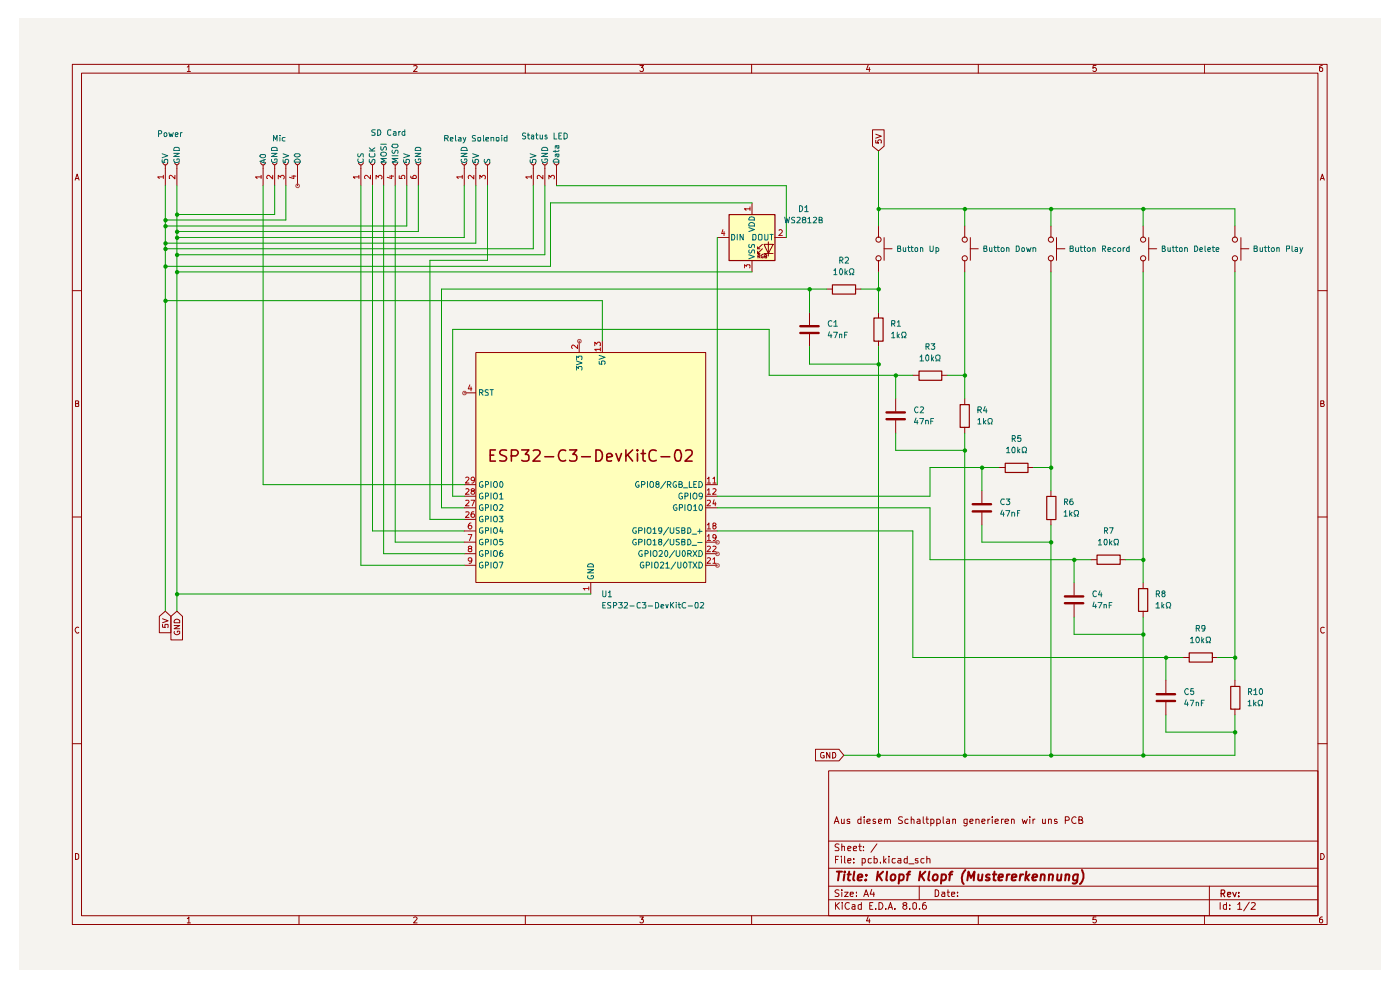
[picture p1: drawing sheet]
<svg xmlns="http://www.w3.org/2000/svg" width="297mm" height="210mm" viewBox="0 0 297 210" stroke-linecap="round" stroke-linejoin="round" font-family="sans-serif">
<path d="M4 4h288.9v201.8h-288.9z" fill="#f5f3ef"/>
<g fill="none" stroke="#910000" stroke-width=".21">
<path d="M15.3 13.7h266.2v182.4h-266.2zM17.3 15.5h262.3v178.7h-262.3zM39.7 14.2l.4-.3v1.3M39.7 15.2h.7M63.4 13.7v1.8M87.7 14l.5-.1 .3 .3-.8 1h.8M111.4 13.7v1.8M135.7 13.9h.8l-.4 .4 .4 .3-.1 .5-.5 .1-.2-.2M159.4 13.7v1.8M184.2 13.8l-.4 1h.8M184.4 14.3v.9M207.5 13.7v1.8"/>
<path d="M232.5 13.9h-.6l-.1 .6 .5-.2 .3 .3v.3l-.3 .3-.5-.2M255.5 13.7v1.8M280.5 13.9l-.6 .3v.8l.3 .2 .3-.1v-.7l-.3-.1-.3 .3M15.9 38.2l.5-1.3 .4 1.3M16 37.9h.6M280.1 38.2l.4-1.3 .4 1.3M280.3 37.9h.6M15.3 61.7h2M279.6 61.7h1.9M16 85.6h.4l.3-.2-.2-.4h-.5v1.2h.6l.1-.5-.3-.1M280.2 85.6l.6-.1v-.5h-.6v1.2l.7-.1v-.3l-.3-.2M15.3 109.7h2"/>
<path d="M279.6 109.7h1.9M16.7 133.1a.58 .58 0 0 0-.8 .6 .58 .58 0 0 0 .8 .5v-.1M280.9 133.1a.46 .46 0 0 0-.7 .2v.7l.2 .2 .3 .1 .2-.2M15.3 157.8h2M279.6 157.8h1.9M175.8 163.5h103.8v30.7h-103.8zM175.8 178.4h103.8M177 174.7l.5-1.5 .5 1.5M177.1 174.3h.7M178 179.1l-.6-.1-.2 .2v.4l.5 .2 .3 .4-.2 .2h-.7M178.5 173.8v.8h.6M178.6 179.7l.2-.2 .4 .1v.8"/>
<path d="M178.6 179v1.4M179.1 173.8v.9M180.3 173.8h-.4l-.2 .1 .1 .3 .5 .1v.3h-.6M182.1 179.5h.6M182.4 179v1.3l.1 .1h.2M182.6 173.8h-.4l-.2 .2 .1 .6h.5M182.6 173.2v1.5M183.2 179.6v.1M183.3 173.2v.2M183.3 173.8v.9M183.9 174.3l.7-.2v-.3h-.2l-.5 .1v.6l.3 .2 .4-.1M185.7 173.8h-.3l-.2 .2 .2 .3h.3l.1 .2-.2 .2-.4-.1"/>
<path d="M186 179l-1.2 1.8M186.4 174.3l.6-.2v-.3h-.5l-.1 .1v.6l.1 .2 .5-.1M187.6 173.9l.3-.1h.3v.9M187.6 173.8v.9M188.2 173.9l.3-.1 .4 .1v.8M191.5 173.3l-.6-.1-.3 .4 .2 .3 .7 .4-.1 .3h-.8M192.6 173.8h-.4l-.2 .2v.6h.6M193.3 173.9l.2-.1 .4 .1v.8M193.3 173.2v1.5M194.6 173.8h.4l.2 .1v.8M195.2 174.1l-.7 .2 .3 .4 .4-.1M195.9 173.2v1.3l.2 .2"/>
<path d="M196.4 173.8h.6M196.6 173.2v1.3l.4 .2M197.5 173.8h.4l.2 .2v.6h-.6M197.5 173.8v1.4M198.7 173.8a.52 .52 0 0 1 .8 .2l-.1 .6h-.7M198.7 173.8v1.4M200.1 173.2v1.3l.2 .2M200.9 173.8h.4l.1 .1v.8M201.4 174.1l-.6 .2 .1 .4 .5-.1M202.1 173.9l.3-.1h.3v.9M202.1 173.8v.9M205.2 173.8v1.1l-.3 .3-.4-.1"/>
<path d="M205.2 173.8h-.5l-.2 .1v.7h.7M205.8 174.3l.6-.2-.1-.3-.5 .1v.6l.2 .2 .4-.1M207 173.9l.3-.1 .4 .1v.8M207 173.8v.9M208.3 174.3l.7-.2-.2-.3h-.3l-.2 .1v.6l.2 .2 .4-.1M209.6 173.8v.9M210 173.8l-.4 .2M210.5 173.2v.2M210.5 173.8v.9M211.1 174.3l.7-.2v-.3h-.2l-.5 .1v.6l.2 .2 .5-.1M212.4 173.8v.9M212.9 173.8l-.5 .2"/>
<path d="M213.2 174.3l.8-.2-.3-.3-.5 .1v.6l.3 .2 .4-.1M214.6 173.9l.1-.1 .5 .1v.8M214.6 173.8v.9M216.9 173.8l.2 .9 .3-.7 .2 .7 .4-.9M218.5 173.2v.2M218.5 173.8v.9M219.1 173.8v.9M219.6 173.8l-.5 .2M221.2 173.8v.8h.6M221.8 173.8v.9M222.4 173.9l.2-.1h.4v.9M222.4 173.8v.9"/>
<path d="M224.2 173.8h-.5v.4l.5 .1 .1 .2-.3 .2-.3-.1M226 174l.8-.1a.45 .45 0 0 0-.2-.7h-.6v1.5M228.3 173.4l-.1-.1a.67 .67 0 0 0-.9 .7 .67 .67 0 0 0 1 .6M228.9 173.9l.7-.1v-.2l-.2-.4h-.5v1.5h.6l.2-.4-.3-.4M16 181a.52 .52 0 0 1 .7 .4v.6a.52 .52 0 0 1-.7 .3zM39.7 194.8l.4-.3v1.3M39.7 195.8h.7M63.4 194.2v1.9M87.7 194.7l.5-.2 .3 .3-.8 1h.8M111.4 194.2v1.9M135.7 194.5h.8l-.4 .5h.3v.7l-.5 .1-.2-.2M159.4 194.2v1.9"/>
<path d="M175.8 190.9h103.8M175.8 188h103.8M175.8 184.2h103.8M177.2 191.5v1.4M177.2 182.3h.5M177.4 192l.7 .9M177.9 181.6h-.7v1.5M178 188.8l-.6-.1-.3 .3 .3 .4 .5 .2 .1 .3-.3 .3-.6-.1M178.1 191.5l-.9 .7M178.5 181.6v.2M178.5 182.1v1M178.6 188.7v.2"/>
<path d="M178.6 189.3v.9M178.7 191.5h.1M178.7 191.9v1M179.2 189.3h.7l-.7 .9h.7M179.2 181.6v1.4l.1 .1M179.9 182.6l.6-.1-.1-.4h-.5v.2v.6l.1 .2 .4-.1M179.9 180l.6-.1-.1-.3-.4-.1-.1 .2v.7h.5M180.2 191.5a.67 .67 0 0 0-.9 .6 .67 .67 0 0 0 .8 .7l.1-.1M180.4 189.7l.6-.1v-.3h-.6v.1v.6l.2 .2 .4-.1M180.8 192h.6v.9M181 180l.7-.1v-.3l-.4-.1-.3 .2 .1 .7h.6M181.1 182.9v.2"/>
<path d="M181.1 182.1v.2M181.4 192.2l-.6 .2-.1 .2 .3 .3 .4-.1M181.7 190v.2M181.7 189.3v.1M182.7 192l-.4-.1-.2 .1v.7l.2 .2 .4-.1M182.7 191.5v1.4M182.9 183h.6v-.9h-.6v1.5M183.2 180.4h.1M183.2 190.2l.5-1.5 .6 1.5M183.4 189.8h.7M184.2 194.4l-.4 .9h.8M184.4 194.9v.9"/>
<path d="M184.5 192.1h.4M184.8 182.1h-.5l-.1 .3 .1 .6h.5M184.9 188.7l-.3 1h.9M185.2 191.5h-.7v1.4h.7M185.4 189.3v.9M185.4 182.1h.6l.1 .3-.1 .6h-.6M185.4 181.6v1.5M185.8 192.7v.2M186.5 191.5a.73 .73 0 0 1 .8 .7 .73 .73 0 0 1-.8 .7zM186.8 182.9v.2M187.5 181.6v1.5M187.6 182.6l.4 .5"/>
<path d="M187.9 192.7v.2M188 182.1l-.5 .5M188.4 192.9l.5-1.4 .4 1.4M188.6 181.6v.2M188.6 192.5h.7M188.6 182.1v1M189.8 192.7v.2M189.9 182.1h-.6v.3v.6h.6M190.5 182.1h.6v1M191.1 182.5l-.6 .1-.1 .1 .3 .4 .4-.1M191.9 192l-.4-.2a.43 .43 0 0 1 .5-.4 .43 .43 0 0 1 .4 .4l-.9 .5v.3l.4 .3h.2l.3-.3v-.3l-.3-.3M192.5 182.1h-.6l-.1 .3 .1 .6h.6"/>
<path d="M192.5 181.6v1.5M192.8 183.2h1.1M193 192.7v.2M193.7 191.5h.4l.3 .2v.9l-.3 .3-.4-.3zM194.8 182.1h-.6v.2v.3h.6v.4h-.6M195 188v2.9M195.1 192.7v.2M196 182.1h-.5l-.2 .3v.4l.3 .3 .4-.1M196.4 191.5h-.5a.99 .99 0 0 0 0 1.4l.6-.3v-.4l-.3-.2h-.3l-.2 .2M196.6 182.2l.6-.1 .1 1M196.6 181.6v1.5M198.4 188.7l.7 .2v1.1l-.4 .2h-.3z"/>
<path d="M199.8 189.3h.5l.1 .9M200.4 189.6h-.5l-.2 .2 .2 .4 .5-.1M200.9 189.3h.5M201.1 188.7v1.3l.3 .2M201.9 189.7l.6-.1v-.3h-.5l-.1 .1v.6l.1 .2 .5-.1M203.1 190v.2M203.1 189.3v.1M207.5 194.2v1.9M232.5 194.5h-.6l-.1 .6 .6-.1 .2 .5-.3 .3-.5-.2M255.5 194.2v1.9M256.6 188v6.2M258.8 191.5v1.4"/>
<path d="M260.2 192l-.4-.1-.3 .1v.7l.3 .2 .4-.1M260.2 191.5v1.4M260.9 192.7v.2M260.9 192v.1M262.6 191.9l.4-.4v1.4M262.6 192.9h.8M265 191.4l-1.2 1.8M265.5 191.5h.5l.3 .4-.9 1h.9M280.2 181a.65 .65 0 0 1 .7 .7 .65 .65 0 0 1-.7 .6zM280.5 194.5h-.2l-.4 .3 .1 .9a.43 .43 0 0 0 .6-.1 .43 .43 0 0 0-.1-.6h-.5l-.1 .3"/>
</g>
<path d="M259.1 189.5h.6v-.6l-.6-.1v1.4M259.4 189.5l.4 .7M260.4 189.7l.7-.1-.1-.3h-.5l-.1 .2 .1 .6h.5M261.5 189.3l.4 .9 .4-.9M262.8 190.1v.1M262.8 189.3v.2" fill="none" stroke="#910000" stroke-width=".25"/>
<g fill="none" stroke="#910000" stroke-width=".42">
<path d="M177.5 184.9h1.1M178 184.9l-.2 1.9M179.1 185.5l-.1 1.3M179.2 184.9v.2M179.8 185.5h.7M180.1 184.9l-.2 1.6 .4 .3M181.2 184.9l-.2 1.6 .2 .3M182 186.2l.9-.2v-.4a.6 .6 0 0 0-.9 .1v1h.8M183.7 186.6l.1 .1h-.3l.2-.1-.1 .2M183.8 185.6v.1M186.2 184.9l-.2 1.9M186.4 185.7l.7 1.1"/>
<path d="M187.3 184.9l-1.1 1.1M188.2 184.9l-.2 1.6 .2 .3M189.2 185.6l.2-.1a.46 .46 0 0 1 .6 .4l-.2 .7-.6 .2-.2-.2v-.7zM190.8 185.6a.64 .64 0 0 1 .9 .1v.7a.65 .65 0 0 1-1 .3M190.8 185.5l-.2 1.9M192.3 185.5h.7M193.1 184.9l-.4 .2-.3 1.7M195.2 184.9l-.2 1.9M195.4 185.7l.7 1.1M196.3 184.9l-1.2 1.1M197.2 184.9l-.3 1.6 .3 .3M198.1 185.7l.3-.2a.46 .46 0 0 1 .5 .4v.5a.55 .55 0 0 1-.5 .4 .55 .55 0 0 1-.6-.4z"/>
<path d="M199.8 185.6a.64 .64 0 0 1 .8 .1v.7a.65 .65 0 0 1-.9 .3M199.8 185.5l-.2 1.9M201.3 185.5h.7M202.1 184.9l-.5 .2-.2 1.7M204.8 184.6a2.4 2.4 0 0 0-.4 2.9M205.2 186.8l.3-1.9 .5 1.3 .7-1.3-.1 1.9M207.6 185.5v1.2l.4 .1 .3-.2M208.4 185.5l-.1 1.3M210 185.6a.47 .47 0 0 0-.8 .3l.1 .2 .6 .1 .1 .3a.6 .6 0 0 1-.9 .2M210.6 185.5h.8M211 184.9l-.2 1.8 .4 .1M211.8 186.2l.9-.2v-.4l-.5-.1-.3 .2-.1 1h.8"/>
<path d="M213.7 185.5l-.2 1.3M214.2 185.5l-.5 .2-.1 .2M214.7 186.2l.9-.2-.1-.4a.6 .6 0 0 0-.8 .1v1h.8M216.5 185.5l-.2 1.3M217.1 185.5a.46 .46 0 0 0-.6 .4M217.7 184.9l-.2 1.9M217.7 186.1l.5 .7M218.4 185.5l-.8 .7M219 186.2l1-.2-.1-.4a.6 .6 0 0 0-.8 .1v1h.7M220.9 185.7l.2-.2 .5 .1v1.2M220.9 185.5l-.2 1.3M222.6 185.7l.1-.1a.48 .48 0 0 1 .7 .1l-.2 1.1"/>
<path d="M222.6 185.5l-.1 1.3M224.3 185.5v1.2l.5 .1 .2-.2M225.2 185.5l-.2 1.3M226 185.7l.1-.1a.48 .48 0 0 1 .8 .1l-.2 1.1M226.1 185.5l-.1 1.3M228.7 185.5l-.2 1.6a.65 .65 0 0 1-.9 .2M228.7 185.6l-.6-.1-.5 .4 .1 .8h.8M229.5 184.6a2.25 2.25 0 0 1-.4 2.9"/>
</g>
<g fill="#ffb">
<path d="M154.6 45.5h9.8v9.7h-9.8z"/>
<path d="M100.9 74.8h48.8v48.7h-48.8z"/>
</g>
<path d="M169.8 70.6h3.9M169.8 69.2h3.9M188.1 88.9h3.9M188.1 87.5h3.9M206.4 108.5h3.8M206.4 107h3.8M225.9 128h3.9M225.9 126.5h3.9M245.4 148.7h3.9M245.4 147.3h3.9" fill="none" stroke="#910000" stroke-width=".51"/>
<g fill="none" stroke="#910000" stroke-width=".21">
<path d="M34.6 34.5a.51 .51 0 0 0 .5 .5 .51 .51 0 0 0 .5-.5M35.1 35v4.4M37.1 34.5a.47 .47 0 0 0 .4 .4 .47 .47 0 0 0 .5-.4M37.5 35v4.4M55.3 34.5a.51 .51 0 0 0 .5 .5 .51 .51 0 0 0 .5-.5M55.8 35v4.4M57.8 34.5a.47 .47 0 0 0 .5 .4 .47 .47 0 0 0 .4-.4M58.3 35v4.4M60.2 34.5a.47 .47 0 0 0 .4 .4 .47 .47 0 0 0 .5-.4M60.6 35v4.4M62.6 34.5a.47 .47 0 0 0 .5 .4 .47 .47 0 0 0 .5-.4M63.1 35v4.4"/>
<path d="M76.1 34.5a.51 .51 0 0 0 .5 .5 .51 .51 0 0 0 .5-.5M76.6 35v4.4M78.5 34.5a.47 .47 0 0 0 .5 .4 .47 .47 0 0 0 .5-.4M79 35v4.4M80.9 34.5a.47 .47 0 0 0 .5 .4 .47 .47 0 0 0 .5-.4M81.4 35v4.4M83.3 34.5a.51 .51 0 0 0 .5 .5 .51 .51 0 0 0 .5-.5M83.8 35v4.4M85.8 34.5a.51 .51 0 0 0 .5 .5 .51 .51 0 0 0 .5-.5M86.3 35v4.4M88.2 34.5a.51 .51 0 0 0 .6 .5 .51 .51 0 0 0 .5-.5M88.8 35v4.4"/>
<path d="M98 34.5a.51 .51 0 0 0 .5 .5 .51 .51 0 0 0 .5-.5M98.5 35v4.4M100.4 34.5a.51 .51 0 0 0 .5 .5 .51 .51 0 0 0 .6-.5M100.9 35v4.4M102.9 34.5a.51 .51 0 0 0 .5 .5 .51 .51 0 0 0 .5-.5M103.4 35v4.4M112.6 34.5a.51 .51 0 0 0 .5 .5 .51 .51 0 0 0 .5-.5M113.1 35v4.4M115.1 34.5a.51 .51 0 0 0 .5 .5 .51 .51 0 0 0 .5-.5M115.6 35v4.4M117.5 34.5a.51 .51 0 0 0 .5 .5 .51 .51 0 0 0 .6-.5M118 35v4.4"/>
<path d="M185.1 27.5h2.5v3.5l-1.2 1-1.3-1zM185.8 29.7v.6h.6l-.2-.4 .3-.2h.3l.2 .1-.1 .5M185.8 28.5l1.2 .4-1.2 .4M152.2 50.4h2.4M159.5 43v2.5M159.5 55.2v2.5M160.7 53.8h.5M160.7 52.8h.5M160.8 54.4h.3l.1-.3-.1-.1h-.3v.7M161 54.4l.2 .3M161.7 52.8l-1 1v-.5M161.7 51.8l-1 1v-.5"/>
<path d="M161.9 54h-.2l-.2 .2v.3l.1 .2h.3l-.1-.3M162.1 51.8h1.9l-1 2zM162.1 53.8h1.9M162.2 54.4l.5-.2-.2-.2h-.3v.7l.5-.1v-.2h-.2M163 51.3v3M164.4 50.4h2.4M186.4 47.9v2.5M186.4 55.2v2.5M187.6 52.8h1.7M187.6 50.4v4.8M204.7 47.9v2.5M204.7 55.2v2.5"/>
<path d="M205.8 52.8h1.7M205.8 50.4v4.8M222.9 47.9v2.5M222.9 55.2v2.5M224.1 52.8h1.8M224.1 50.4v4.8M242.5 47.9v2.5M242.5 55.2v2.5M243.7 52.8h1.7M243.7 50.4v4.8M262 47.9v2.5M262 55.2v2.5"/>
<path d="M263.2 52.8h1.7M263.2 50.4v4.8M100.9 74.8h48.8v48.7h-48.8zM122.9 72.3v2.5M127.8 72.3v2.5M171.7 66.2v2.7M171.7 70.9v2.6M175.4 61.3h1.2M181.5 61.3h1.1M186.4 66.2v1.2M186.4 72.3v1.2M193.7 79.6h1.2"/>
<path d="M199.7 79.6h1.3M98.5 83.3h2.4M190 84.5v2.7M190 89.2v2.7M204.7 84.5v1.3M204.7 90.6v1.3M211.9 99.2h1.3M218 99.2h1.3M98.5 102.8h2.4M98.5 105.3h2.4M98.5 112.6h2.4M98.5 115h2.4"/>
<path d="M98.5 119.9h2.4M98.5 117.5h2.4M98.5 107.7h2.4M98.5 110.2h2.4M149.7 102.8h2.5M149.7 105.3h2.5M149.7 112.6h2.5M149.7 115h2.5M149.7 119.9h2.5M149.7 117.5h2.5M149.7 107.7h2.5M208.3 104.1v2.6"/>
<path d="M208.3 108.6v2.8M222.9 104.1v1.2M222.9 110.2v1.2M231.5 118.7h1.2M237.6 118.7h1.2M33.8 130.7l1.3-1.1 1.2 1.1v3.5h-2.5zM34.5 132.4v.6l.6 .1-.1-.6 .6-.1v.7M34.5 131.3l1.2 .4-1.2 .4M36.3 130.7l1.2-1.1 1.2 1.1v5h-2.4zM36.9 132.7h1.2l-1.2 .7h1.2M37 134a.59 .59 0 0 0 .4 .7 .59 .59 0 0 0 .7-.3l-.1-.5h-.4v.2M37 131.6a.72 .72 0 0 1 1.1 0v.5h-1.2z"/>
<path d="M125.3 123.5v2.5M227.9 123.5v2.8M227.9 128.2v2.7M242.5 123.5v1.3M242.5 129.6v1.3M251 139.5h1.2M257.2 139.5h1.1M173 158.9h5l1 1.3-1 1.2h-5zM174.8 159.6h-.5l-.2 .3v.6a.55 .55 0 0 0 .8 .2v-.4h-.3M176 159.6v1.2l-.6-1.2v1.2M176.6 159.6h.5a.66 .66 0 0 1 .2 .8 .66 .66 0 0 1-.7 .4zM247.3 144.3v2.7"/>
<path d="M247.3 148.9v2.8M262 144.3v1.3M262 150.4v1.3"/>
<circle cx="186.4" cy="50.8" r=".55"/>
<circle cx="186.4" cy="54.8" r=".55"/>
<circle cx="204.7" cy="54.8" r=".55"/>
<circle cx="204.7" cy="50.8" r=".55"/>
<circle cx="222.9" cy="54.8" r=".55"/>
<circle cx="222.9" cy="50.8" r=".55"/>
<circle cx="242.5" cy="54.8" r=".55"/>
<circle cx="242.5" cy="50.8" r=".55"/>
<circle cx="262" cy="50.8" r=".55"/>
<circle cx="262" cy="54.8" r=".55"/>
</g>
<g fill="none" stroke="#006665" stroke-width=".21">
<path d="M34.4 33.9v.5l.6 .1-.2-.2 .1-.4h.7l-.1 .6M34.4 32.6l1.2 .4-1.2 .5M36.9 32.5h1.1l-1.1 .7h1.1M36.9 33.8v.1a.66 .66 0 0 0 .4 .6 .66 .66 0 0 0 .7-.3v-.5h-.5v.3M36.9 31.4l.2-.1h.7l.2 .1v.5h-1.1zM55.2 32.9l1-.1 .1 .2-.1 .3a.66 .66 0 0 1-1.1-.3zM56 33.9v.6M56.3 33.8l-1.2 .4 1.2 .4M57.6 33.8a.66 .66 0 0 0 .4 .7 .66 .66 0 0 0 .8-.3l-.1-.5h-.4v.3M57.6 32.5h1.2l-1.2 .7h1.2M57.6 31.4l.2-.1h.7l.3 .1v.5h-1.2zM60 33.9v.5l.6 .1v-.6h.6v.6"/>
<path d="M60 32.6l1.2 .4-1.2 .5M62.4 32.9l.3-.3h.7l.3 .3a.68 .68 0 0 1-.6 .4 .68 .68 0 0 1-.7-.4zM62.5 34a.66 .66 0 0 1 .8-.3 .66 .66 0 0 1 .4 .7h-1.3zM76 33.7l-.1 .3a.67 .67 0 0 0 .5 .5 .67 .67 0 0 0 .7-.3l-.1-.5M76 32.6l-.1 .4 .2 .3 .4-.3 .1-.4h.4l.1 .7M78.3 33.8v.6a.47 .47 0 0 0 .5 0 .47 .47 0 0 0 .2-.5h.5v.6M78.3 32h1.2M78.3 31.3l.7 .7M78.4 32.6l-.1 .5 .3 .2h.7l.2-.2-.1-.5M79.5 31.3l-.7 .6M80.8 32.4a.77 .77 0 0 1 1.2 .2l-.1 .4a.72 .72 0 0 1-1.1-.2zM80.8 31.1v.6l.2 .2 .3-.2 .3-.6 .3 .1v.7"/>
<path d="M80.8 30.6h1.2M82 33.6h-1.2l.8 .5-.8 .3h1.2M83.2 33h1.2M83.2 31.9v.4l.2 .2 .4-.1 .1-.5h.4l.1 .1-.1 .5M83.3 30.6h1l.1 .5a.86 .86 0 0 1-1.2 0zM84.4 33.6h-1.2l.9 .5-.9 .3h1.2M85.6 33.9v.5l.6 .1-.1-.6h.7l.1 .4-.2 .2M85.6 32.6l1.3 .4-1.3 .5M88.1 32.5h1.2l-1.2 .7h1.2M88.2 33.8l-.1 .1a.66 .66 0 0 0 .4 .6 .66 .66 0 0 0 .8-.3l-.1-.5h-.4v.3M88.2 31.4l.1-.1h.7l.3 .1v.5h-1.2zM97.8 32.5h1.3l-1.3 .7h1.3"/>
<path d="M97.9 33.8l-.1 .1a.64 .64 0 0 0 .6 .6 .64 .64 0 0 0 .7-.5l-.2-.3h-.3v.3M97.9 31.4l.2-.1h.6a.52 .52 0 0 1 .4 .6h-1.3zM100.3 33.9v.5l.6 .1-.1-.6h.7v.4l-.1 .2M100.3 32.6l1.2 .4-1.2 .5M102.8 33.8v.6h.4l.2-.5 .3-.1 .2 .1v.6M112.5 33.9v.5l.6 .1-.1-.6h.6l.1 .4-.1 .2M112.5 32.6l1.2 .4-1.2 .5M114.9 32.5h1.3l-1.3 .7h1.3M115 33.8l-.1 .1a.6 .6 0 0 0 .7 .6 .6 .6 0 0 0 .5-.7l-.5-.1v.3M115 31.4l.3-.1h.5a.52 .52 0 0 1 .4 .6h-1.3zM117.5 34a.72 .72 0 0 1 1.1 0v.4h-1.2zM117.8 31.9v.4"/>
<path d="M118 32.7l.3 .6 .3-.1v-.5l-.8 .1v.4M118 30.9l.2 .5h.4v-.5h-.8v.5M118.6 31.9l-.2 .2h-1M155.2 49.7a.66 .66 0 0 1 .7 .5 .66 .66 0 0 1-.3 .7h-.4zM156.4 49.7v1.2M157.7 49.7v1.2l-.7-1.2v1.2M158.9 48.3l1.1 .4-1.1 .4M158.9 54l1.1 .5-1.1 .4M158.9 47.4a.72 .72 0 0 1 1.1 0v.5h-1.1zM158.9 53v.4l.2 .3 .3-.1 .2-.6h.4v.7M158.9 51.8v.7h.4l.4-.7 .3 .1v.6M159 46.1h.9l.1 .1v.5h-1.1z"/>
<path d="M159.7 49.7h.5l.2 .3v.7l-.2 .2h-.5zM160.9 49.9l.2-.2h.4l.1 .2v.8l-.1 .2h-.4l-.2-.2zM162.2 49.7l.1 1.2h.5l.1-.2v-1M163.3 49.7h.7M163.7 49.7v1.2M122.3 78.5v-.8l.4 .5 .1-.5h.6v.8M122.3 76.6l1.2 .4-1.2 .4M122.3 76.3v-.8l.4 .4 .1-.4h.6v.8M127.1 76.6v.6h.6l-.1-.6h.7l.1 .5-.2 .1M127.1 75.4l1.3 .4-1.3 .4M101.7 83.2h.6l.2-.1-.1-.4h-.7v1.1M102 83.2l.5 .6"/>
<path d="M103.6 82.7h-.5l-.2 .2 .2 .3 .5 .2v.4h-.7M104 82.7h.7M104.3 82.7v1.1M102.4 109.6l-.3-.1-.4 .2v.7l.3 .3 .5-.1v-.4h-.3M102.4 107.1l-.3-.1-.4 .4v.6l.4 .3 .4-.2v-.4h-.3M102.4 104.7l-.3-.1-.4 .3 .1 .8 .3 .2 .3-.1 .1-.5h-.3M102.4 102.2l-.3-.1-.4 .4 .1 .7 .3 .2 .3-.1 .1-.4h-.3M102.4 111.9h-.4l-.3 .3 .1 .8 .3 .1h.4v-.5h-.3M102.4 114.4h-.4l-.3 .3 .1 .7 .3 .2 .4-.1v-.4h-.3M102.4 116.9l-.3-.1-.4 .3 .1 .8 .3 .1h.3l.1-.5h-.3M102.4 119.3l-.3-.1-.3 .2v.9l.3 .2 .3-.1 .1-.5h-.3M103 110.1h.6v-.5l-.6-.1v1.2"/>
<path d="M103 107.7l.6-.1v-.5l-.6-.1v1.3M103 105.3l.6-.1v-.5l-.6-.1v1.3M103 102.8l.6-.1v-.5l-.6-.1v1.3M103 112.5h.6v-.6h-.6v1.2M103 115l.6-.1v-.5h-.6v1.2M103 117.5l.6-.1v-.5l-.6-.1v1.2M103 119.9l.6-.1v-.5l-.6-.1v1.3M104.2 102.1v1.3M104.2 104.6v1.3M104.2 107v1.3M104.2 109.5v1.2M104.2 111.9v1.2"/>
<path d="M104.2 114.4v1.2M104.2 116.8v1.2M104.2 119.2v1.3M104.8 109.7l.5-.2a.86 .86 0 0 1 0 1.2h-.4a.74 .74 0 0 1-.1-1zM104.8 107.2l.5-.2a.86 .86 0 0 1 0 1.3h-.3a.79 .79 0 0 1-.2-1.1zM104.8 104.8l.5-.2a.86 .86 0 0 1 0 1.3l-.4-.1a.74 .74 0 0 1-.1-1zM104.8 112.1l.1-.2h.4l.1 .2a.65 .65 0 0 1-.4 1h-.1a.67 .67 0 0 1-.1-1zM104.8 116.9l.5-.1a.86 .86 0 0 1 0 1.2h-.4a.74 .74 0 0 1-.1-1.1zM104.8 119.4l.5-.2a.86 .86 0 0 1 0 1.3l-.4-.1a.74 .74 0 0 1-.1-1zM105 102.1h.3a.86 .86 0 0 1 0 1.3l-.5-.2a.79 .79 0 0 1 .2-1.1zM105.9 109.5h.8l-.4 .4 .4 .3v.3l-.2 .2-.6-.1M105.9 119.2h.8l-.5 1.3"/>
<path d="M106 107.1l.4-.1 .3 .4-.8 .9h.8M106 104.9l.4-.3v1.3M106 105.9h.7M106.3 102.1a.68 .68 0 0 1 .4 .7 .68 .68 0 0 1-.4 .6l-.3-.3v-.7zM106.3 111.9l-.3 .8h.7M106.5 116.8l-.3 .1-.2 .2v.8l.4 .1 .3-.2v-.3l-.3-.2-.4 .1v.1M106.5 112.4v.7M106.6 114.4h-.6v.5l.4-.1 .3 .3-.1 .4h-.6M124.8 119.7h1l.1 .5h-1.2zM135 111.9h-.5a.61 .61 0 0 0-.2 .8 .61 .61 0 0 0 .7 .4v-.5h-.2M135 114.4h-.5a.61 .61 0 0 0-.2 .8 .61 .61 0 0 0 .7 .3v-.4h-.2M135.5 102.2l-.1-.1a.6 .6 0 0 0-.6 .7 .6 .6 0 0 0 .7 .5l.1-.4h-.3"/>
<path d="M135.5 112.5h.6l.1-.4-.1-.2h-.6v1.2M135.5 115l.7-.1v-.3l-.1-.2h-.6v1.2M136.1 102.8l.7-.1v-.3l-.2-.3h-.5v1.3M136.2 116.9l-.1-.1a.6 .6 0 0 0-.6 .7 .6 .6 0 0 0 .7 .5v-.5h-.1M136.5 119.3l-.1-.1a.64 .64 0 0 0-.6 .6 .64 .64 0 0 0 .5 .7l.3-.2v-.4h-.3M136.8 111.9v1.2M136.8 114.4v1.2M136.8 117.5l.6-.1 .1-.4-.2-.2h-.5v1.2M137.1 119.9l.6-.1 .1-.4-.7-.2v1.3M137.4 102.1v1.3M137.4 111.9h.5l.2 .8a.46 .46 0 0 1-.6 .4 .86 .86 0 0 1-.1-1.2zM138 116.8v1.2"/>
<path d="M138.1 102.1h.3l.2 .3v.8l-.5 .2a.86 .86 0 0 1 0-1.3zM138.3 119.2v1.3M138.5 112.3l.4-.4v1.2M138.5 114.7l.4-.3v1.2M138.5 113.1h.7M138.5 115.6h.7M138.6 116.9l.3-.1 .4 .1 .1 .7-.4 .4-.4-.1zM138.9 119.4l.5-.2a.86 .86 0 0 1 0 1.3l-.5-.2zM139.4 102.7l-.2-.1a.34 .34 0 0 1 .1-.4 .34 .34 0 0 1 .5 .1l-.1 .3-.5 .1-.1 .2v.2l.3 .3 .4-.2v-.4l-.2-.1M139.8 116.9l.2-.1h.3l.2 .1v.5l-.7 .6h.7M140 114.9l-.3-.2 .1-.3h.5v.4l-.5 .1-.1 .4a.35 .35 0 0 0 .4 .3 .35 .35 0 0 0 .3-.3l-.1-.4h-.2M140.1 119.4l.5-.2 .2 .4-.7 .9h.7"/>
<path d="M140.4 112.5l-.3 .2-.3-.1v-.7h.5l.1 .2-.2 1h-.4M141.2 119.6h.2l.2-.4v1.3M141.2 116.8a.68 .68 0 0 1 .5 .6 .68 .68 0 0 1-.5 .6l-.2-.5 .1-.6zM141.2 102.1l-1.1 1.6M141.6 102.8l.7-.1v-.3l-.2-.3h-.5v1.3M141.8 111.9l-1.1 1.6M141.8 114.3l-1.1 1.5M141.9 102.8l.4 .6M142.2 111.9v1l.2 .2h.5v-.2v-1M142.2 114.4v.9l.2 .3h.3l.2-.3v-.9M143.1 116.8l-1.1 1.5M143.4 119.2l-1.1 1.6"/>
<path d="M143.4 102.2v-.1a.6 .6 0 0 0-.6 .7 .6 .6 0 0 0 .6 .5l.1-.4h-.2M143.4 116.8v1l.3 .2h.3l.2-.2v-1M143.5 107.1l-.1-.1a.6 .6 0 0 0-.6 .7 .6 .6 0 0 0 .7 .5l.1-.5h-.2M143.8 119.2v1l.2 .3 .5-.3v-1M144 102.7h.5l.2-.3-.2-.3h-.5v1.3h.5l.3-.4-.3-.3M144.1 111.9l-.7 .1v.4l.7 .4-.2 .3h-.5M144.1 114.4l-.7 .1v.3l.7 .5-.2 .3-.5-.1M144.1 107.7l.6-.1 .1-.5-.7-.1v1.3M144.6 112.5h.5l.2-.4-.2-.2h-.5v1.2h.5h.2v-.5l-.2-.1M144.6 114.9h.5l.2-.3-.2-.2h-.5v1.2h.5l.2-.1v-.4l-.2-.2M144.7 104.7l-.3-.1-.4 .3v.6l.2 .3 .3 .1 .3-.2v-.4h-.3M145 116.8a.68 .68 0 0 1 .4 .6 .68 .68 0 0 1-.4 .6l-.3-.5 .1-.6z"/>
<path d="M145 103.5h.9M145.1 119.3l.2-.1a.68 .68 0 0 1 .4 .7 .68 .68 0 0 1-.4 .6 .81 .81 0 0 1-.2-1.2zM145.3 105.3l.6-.1v-.5l-.6-.1v1.3M145.3 107v1.3M145.9 111.9h.4a.66 .66 0 0 1 .3 .8 .66 .66 0 0 1-.7 .4zM145.9 114.4h.4a.66 .66 0 0 1 .3 .8 .66 .66 0 0 1-.7 .4zM145.9 117.5l.7-.1 .1-.4-.3-.2h-.5v1.2M145.9 107.2l.3-.2 .5 .2v.9l-.3 .2h-.2l-.3-.2zM146.1 119.2h.6M146.2 102.1v1.3h.6M146.2 117.5l.5 .5M146.4 119.2v1.3"/>
<path d="M146.5 104.6v1.3M146.8 113.3h1M146.8 115.7h1M147 119.2l.8 1.3M147 116.8l.8 1.2M147.1 104.8l.2-.2 .5 .2v.6l-.3 .5-.4-.2zM147.2 107.4l.3-.4v1.3M147.2 102.7h.4M147.2 108.3h.6M147.8 102.1h-.6v1.3h.6M147.8 119.2l-.8 1.3M147.8 116.8l-.8 1.2"/>
<path d="M148 112.7h.9M148 115.1h.9M148.3 102.1a.65 .65 0 0 1 .7 .7 .65 .65 0 0 1-.7 .6zM148.3 119.2a.65 .65 0 0 1 .7 .7 .65 .65 0 0 1-.7 .6zM148.3 116.8a.65 .65 0 0 1 .7 .6 .65 .65 0 0 1-.7 .6zM148.4 107.1a.61 .61 0 0 1 .7 .4 .61 .61 0 0 1-.2 .7 .6 .6 0 0 1-.7-.4 .6 .6 0 0 1 .2-.7zM148.4 112.2v.9M149 105.1l-.1 .2h-.5l-.1-.5 .2-.2h.3l.2 .2-.1 .9-.5 .2M124.7 120.8h1.2l-1.2 .7h1.2M124.7 122.1v.3l.3 .4h.6l.2-.2v-.5h-.4v.2M141.2 120.5h.8"/>
<circle cx="105.1" cy="115" r=".57"/>
<circle cx="137.7" cy="115" r=".58"/>
</g>
<g fill="none" stroke="#b90000" stroke-width=".21">
<path d="M34.6 37.5h-1.1l.3 .4M34.6 37.2v.7M37.1 37.2v.8l-.8-.8-.4 .2 .1 .5M55.4 37.5h-1.2l.3 .4M55.4 37.2v.7M57.8 37.2v.8l-.8-.8-.4 .2 .1 .5M59 38v-.8l.5 .4 .1-.3 .4-.1 .3 .2v.4l-.2 .2M61.9 37.4h.9M62.3 37.2v.7l-.9-.3M76.1 37.5h-1.1l.3 .4M76.1 37.2v.7M78.6 37.2v.8l-.9-.8-.4 .2 .2 .5"/>
<path d="M79.8 38v-.8l.5 .4 .1-.3 .4-.1 .2 .2v.4l-.1 .2M82.7 37.4h.8M83.1 37.2v.7l-1-.3M84.7 37.3v.6h.6l-.2-.5 .3-.2h.3l.2 .2-.1 .5M87.1 37.4v.3l.3 .2h.8v-.6l-.4-.1-.2 .2v.3l.2 .2M98.1 37.5h-1.2l.3 .4M98.1 37.2v.7M100.5 37.2v.8l-.8-.8-.4 .2 .1 .5M101.8 38v-.8l.4 .4 .3-.4 .4 .1v.7M112.7 37.5h-1.2l.4 .4M112.7 37.2v.7M115.2 37.2v.8l-.9-.8-.3 .2 .1 .5"/>
<path d="M116.4 38v-.8l.5 .4v-.3h.6v.7M153.4 48.7l-.3 .9h.7M153.6 49.1v.9M157.9 56.8v-.6l.4 .3 .1-.3h.6v.6M159.1 44.3h-1.2l.4 .3M159.1 43.9v.7M165.3 48.9l.4-.2 .3 .4-.8 .9h.8M122.5 73.2v.7l-.9-.7-.3 .2 .1 .5M126.2 73.3v-.7l.4 .4 .3-.4h.3l.2 .1-.1 .6M127.4 74.1h-1.2l.3 .3M127.4 73.8v.6M99.7 81.6l-.4 .9h.8"/>
<path d="M99.9 82.1v.8M98.8 108.6h.5l.2 .3-.8 .8h.8M98.8 106.2l.5-.1 .2 .3-.8 .9h.8M98.8 103.7h.5l.2 .3-.8 .8h.8M98.8 101.4l.5-.2 .2 .3-.8 1h.8M99.3 113.4h.8l-.5 1.3M99.6 116.4l-.3-.3 .1-.2h.6v.4l-.4 .1-.3 .2 .2 .4h.4l.2-.1v-.3l-.3-.2M99.9 106.1h.8l-.5 1.2M99.9 110.9l-.3 .2a.7 .7 0 0 0 0 1.1h.2l.3-.3v-.2l-.3-.3h-.2l-.3 .3M100.1 118.8l-.3 .3h-.2l-.3-.3 .1-.4 .4-.1 .3 .3-.2 .8-.4 .1M100.2 104.2l-.3-.3 .1-.2h.6v.4l-.4 .1-.3 .2 .2 .4h.4l.2-.1v-.3l-.3-.2M100.5 108.6h-.3l-.2 .2v.9a.42 .42 0 0 0 .6-.1 .42 .42 0 0 0 0-.5l-.4-.1-.3 .2"/>
<path d="M100.7 101.7l-.3 .3h-.2l-.3-.3v-.2l.3-.3h.2a.72 .72 0 0 1 .3 .7 .72 .72 0 0 1-.6 .6M150.1 101.5l.3-.3v1.3M150.1 104l.3-.3v1.1M150.1 111.4l.3-.5v1.3M150.1 113.7l.3-.3v1.3M150.1 118.4l.4-.1 .2 .3-.7 .9h.7M150.1 115.9l.4-.1 .2 .4-.7 .8h.7M150.1 106.2l.5-.1 .1 .3-.7 .9h.7M150.1 102.5h.6M150.1 104.8h.6M150.1 112.2h.6M150.1 114.7h.6"/>
<path d="M151.2 101.5l.4-.3v1.3M151.2 103.7h.5l.2 .3-.7 .8h.7M151.2 118.6l.4-.3v1.2M151.2 115.9l.5-.1 .2 .4-.7 .8h.7M151.2 102.5h.7M151.2 119.5h.7M151.4 111.5l-.2-.4 .5-.2 .2 .4-.2 .2-.5 .1v.4l.2 .2h.3l.2-.3v-.2l-.2-.2M151.5 106l-.3 .9h.7M151.7 106.5v.8M151.9 113.9l-.2 .3-.5-.1v-.5l.5-.2a.72 .72 0 0 1 .2 .7 .72 .72 0 0 1-.6 .6M124.9 124.8h-1.2l.4 .4M124.9 124.5v.7"/>
</g>
<path d="M154.7 45.5h9.7v9.8h-9.7zM176.6 60.4h4.9v2h-4.9zM185.4 67.5h1.9v4.9h-1.9zM195 78.7h4.8v2h-4.8zM203.7 85.8h1.9v4.9h-1.9zM213.3 98.3h4.8v1.9h-4.8zM222.1 105.3h1.9v4.9h-1.9zM232.7 117.7h4.9v2h-4.9zM241.5 124.9h2v4.8h-2zM252.3 138.5h4.9v1.9h-4.9zM261.1 145.6h1.9v4.8h-1.9z" fill="none" stroke="#910000" stroke-width=".25"/>
<g fill="none" stroke="#910000" stroke-width=".34">
<path d="M104 96.5h.8M105.1 95.4h-1.1v2.4h1.1M107.5 95.5a1.05 1.05 0 0 0-1.5 .4 1.03 1.03 0 0 0 1.2 .9l.3 .3a.6 .6 0 0 1-.5 .7l-1-.1M108.5 96.7h.9a.65 .65 0 0 0 .5-.6 .65 .65 0 0 0-.5-.7h-.9v2.4M110.7 95.4h1.5l-.8 1 .7 .1v1.1l-.3 .2h-.8l-.3-.2M113.1 95.6a1.06 1.06 0 0 1 1.3 0l.2 .3-.2 .6-1.3 1.3h1.5M115.6 96.9h1.9M120 95.6a1.01 1.01 0 0 0-1.2 0 1.01 1.01 0 0 0-.3 1.2 .95 .95 0 0 0 .5 .9 .95 .95 0 0 0 1-.1M120.8 95.4h1.6l-.9 1a.67 .67 0 0 1 .9 .4v.6l-.2 .2a1.15 1.15 0 0 1-1.4 0M123.4 96.9h1.8M126.4 95.4a1.2 1.2 0 0 1 1.4 .6 1.2 1.2 0 0 1-.3 1.5l-.1 .2-1 .1zM128.7 97l1.2-.2v-.3l-.3-.3h-.5l-.3 .2-.1 1.1 .1 .2 .3 .1 .6-.1"/>
<path d="M130.7 96.2l.6 1.6 .5-1.6M132.8 95.4v2.4M133.1 96.5l1.1 1.3M134.2 95.4l-1.4 1.4M135.2 95.4l-.1 .1 .1 .1v-.2v.2M135.2 96.2v1.6M136 96.2h.9M136.4 95.4v2.1l.1 .2 .4 .1M139.2 95.6a1 1 0 0 0-1.2 0 1 1 0 0 0-.3 1.2 .93 .93 0 0 0 .5 1 .93 .93 0 0 0 1-.2M140.2 96.9h1.9M143.4 95.6l.3-.2 .5 .1a1.88 1.88 0 0 1 0 2.2h-.8a1.94 1.94 0 0 1 0-2.1zM145.5 95.6a1.06 1.06 0 0 1 1.2 0v.9l-1.4 1.3h1.5"/>
</g>
<g fill="none" stroke="#090" stroke-width=".21">
<path d="M35.1 39.4v90.2M37.5 39.4v90.2M55.8 39.4v63.4h42.7M58.3 39.4v6.1h-20.8M60.6 39.4v7.3h-25.5M76.6 39.4v80.5h21.9M79 39.4v73.2h19.5M81.4 39.4v78.1h17.1M83.8 39.4v75.6h14.7M86.3 39.4v8.5h-51.2M88.8 39.4v9.7h-51.3M98.5 39.4v11h-61"/>
<path d="M100.9 39.4v12.2h-65.8M103.4 39.4v15.8h-12.2v55h7.3M113.1 39.4v13.4h-78M115.6 39.4v14.6h-78.1M118 39.4h48.8v11M186.4 32v15.9M37.5 57.7h122M152.2 50.4v52.4M159.5 43h-42.7v13.5h-81.7M186.4 57.7v8.5M186.4 44.3h75.6v3.6M204.7 44.3v3.6"/>
<path d="M204.7 57.7v26.8M222.9 44.3v3.6M222.9 57.7v46.4M242.5 44.3v3.6M242.5 57.7v65.8M262 57.7v86.6M35.1 63.8h92.7v8.5M171.7 73.5v3.7h14.7M171.7 61.3v4.9M175.4 61.3h-81.7v46.4h4.8M182.6 61.3h3.8M186.4 73.5v86.7"/>
<path d="M190 79.6v4.9M193.7 79.6h-30.5v-9.7h-67.2v35.4h2.5M201 79.6h3.7M190 91.9v3.6h14.7M204.7 91.9v68.3M208.3 99.2v4.9M211.9 99.2h-14.6v6.1h-45.1M219.3 99.2h3.6M152.2 112.6h41.5v26.9h57.3M152.2 107.7h45.1v11h34.2M208.3 111.4v3.6h14.6M222.9 111.4v48.8"/>
<path d="M227.9 118.7v4.8M238.8 118.7h3.7M37.5 126h87.8M227.9 130.9v3.7h14.6M242.5 130.9v29.3M247.3 139.5v4.8M258.3 139.5h3.7M247.3 151.7v3.6h14.7M262 151.7v8.5h-83"/>
</g>
<g fill="#090">
<circle cx="190.1" cy="79.6" r=".47"/>
<circle cx="186.4" cy="77.3" r=".47"/>
<circle cx="186.4" cy="61.4" r=".47"/>
<circle cx="242.5" cy="118.8" r=".47"/>
<circle cx="247.4" cy="139.5" r=".47"/>
<circle cx="242.5" cy="134.6" r=".47"/>
<circle cx="227.9" cy="118.8" r=".47"/>
<circle cx="35.1" cy="46.7" r=".47"/>
<circle cx="35.1" cy="48" r=".47"/>
<circle cx="37.6" cy="49.2" r=".47"/>
<circle cx="35.1" cy="52.8" r=".47"/>
<circle cx="37.6" cy="50.4" r=".47"/>
<circle cx="35.1" cy="51.6" r=".47"/>
<circle cx="37.6" cy="54.1" r=".47"/>
<circle cx="35.1" cy="56.5" r=".47"/>
<circle cx="35.1" cy="63.8" r=".47"/>
<circle cx="37.6" cy="57.7" r=".47"/>
<circle cx="37.6" cy="126" r=".47"/>
<circle cx="37.6" cy="45.5" r=".47"/>
<circle cx="223" cy="115" r=".47"/>
<circle cx="223" cy="99.2" r=".47"/>
<circle cx="223" cy="44.3" r=".47"/>
<circle cx="242.5" cy="44.3" r=".47"/>
<circle cx="208.3" cy="99.2" r=".47"/>
<circle cx="204.7" cy="95.6" r=".47"/>
<circle cx="204.7" cy="79.6" r=".47"/>
<circle cx="204.7" cy="44.3" r=".47"/>
<circle cx="186.4" cy="44.3" r=".47"/>
<circle cx="171.8" cy="61.4" r=".47"/>
<circle cx="204.7" cy="160.3" r=".47"/>
<circle cx="186.4" cy="160.3" r=".47"/>
<circle cx="223" cy="160.3" r=".47"/>
<circle cx="262" cy="139.5" r=".47"/>
<circle cx="242.5" cy="160.3" r=".47"/>
<circle cx="262" cy="155.3" r=".47"/>
</g>
<g fill="none" stroke="#006665" stroke-width=".21">
<path d="M33.6 28.4l.6-.1v-.5l-.6-.1v1.3M34.8 28.3l.2-.2 .3 .1v.7l-.3 .1-.2-.2zM35.8 28.1l.3 .9 .2-.6 .2 .6 .3-.9M37.2 28.6l.6-.1-.2-.4-.4 .1v.7h.5M38.3 28.1v.9M38.6 28.1l-.3 .3M58 29.9v-1.2l.4 .9 .4-.9v1.2M59.4 28.7v.1M59.4 29.1v.8M60.5 29.1h-.5l-.1 .2v.4l.1 .2h.5M79.6 27.5h-.6l-.2 .2 .2 .3 .5 .2v.4h-.7M80.1 27.5h.4a.66 .66 0 0 1 .3 .8 .66 .66 0 0 1-.7 .4z"/>
<path d="M82.9 27.6l-.5-.1-.2 .3v.7a.45 .45 0 0 0 .7 .1M83.5 28l.3-.1 .2 .1v.7M84 28.2h-.4l-.2 .3 .2 .2 .4-.1M84.6 27.9v.8M84.9 27.9l-.3 .2M85.9 28h-.5l-.1 .5a.36 .36 0 0 0 .6 .1M85.9 27.5v1.2M94.3 29.3h.6l.2-.2-.1-.3-.7-.1v1.2M94.7 29.3l.4 .6M95.5 29.6l.6-.2-.1-.3h-.4l-.1 .2 .1 .6h.4M96.6 28.7v1l.2 .2M97.3 29.1h.4l.1 .2v.6h-.5l-.1-.2 .2-.2 .4-.1"/>
<path d="M98.2 29.1l.4 .8M98.8 29.1l-.2 .8-.4 .4M100.9 28.8l-.5-.1-.2 .3 .1 .2 .6 .3v.3l-.7 .1M101.4 29.2h.6l-.1 .7-.5-.1zM102.6 28.7v1.2h.1M103.1 29.6l.6-.2v-.3h-.6v.2v.6h.6M104.2 29.2l.5-.1 .1 .8M104.2 29.1v.8M105.3 29.2h.6l-.1 .7-.5-.1zM106.4 28.7v.1M106.4 29.1v.8M107.5 28.7v1.2h-.5v-.7l.5-.1"/>
<path d="M111.5 28.3l-.5-.1-.2 .2v.3l.6 .2 .1 .2-.1 .3h-.6M111.9 28.6h.5M112 28.2v1.1l.4 .2M112.7 28.7h.5v.8M113.2 28.9l-.5 .2v.3h.5M113.6 28.6h.6M113.8 28.2v1.1l.4 .2M114.6 28.6v.8l.3 .1 .2-.2M115.1 28.6v.9M116 28.7l-.2-.1-.2 .3 .4 .2 .1 .2-.2 .2-.3-.1M117.5 28.2v1.3h.6M118.6 28.8h.4"/>
<path d="M119.1 28.2h-.5v1.3h.5M119.7 28.2l.5 .2 .1 .2v.5l-.4 .4h-.2zM166.5 46.1l.2 1.2 .3-.9 .2 .9 .3-1.2M168.6 46.2h-.6v.4a.47 .47 0 0 1 .5 .2 .47 .47 0 0 1 0 .5h-.6M169.1 46.2l.4-.1 .3 .3-.8 .9h.8M169.6 43.6a.64 .64 0 0 1 .7 .7 .64 .64 0 0 1-.7 .6zM170.5 46.6l-.3-.3 .3-.2 .4 .1v.3a.48 .48 0 0 0-.6 .2 .48 .48 0 0 0 .1 .6h.4l.2-.2-.1-.4-.2-.1M170.7 44l.4-.4v1.3M170.7 44.9h.8M171.4 46.4l.3-.3v1.2M171.4 47.3h.7M172.6 46.2l.4-.1 .2 .3-.7 .9h.7"/>
<path d="M173.8 46.7h.4l.2-.3-.1-.2-.5-.1v1.2h.5l.1-.5-.2-.1M176.9 57.3h.2l.1-.3v1.3M176.9 58.3h.7M178.2 55.2l.6-.1v-.3l-.2-.3h-.4v1.3M178.3 57a.68 .68 0 0 1 .5 .6 .68 .68 0 0 1-.5 .7l-.2-.5 .1-.6zM178.4 55.2l.4 .6M179.3 54.7l.1-.2h.4l.2 .3-.1 .3-.6 .7h.7M179.3 57v1.3M179.4 57.8l.4 .5M179.8 57.4l-.5 .5M180.2 58.3h.3v-.3l-.3-.3 .1-.5 .2-.2 .6 .2v.6l-.2 .2v.3h.2M190.4 52.7h.5l.1-.4-.6-.1v1.2h.5l.2-.5-.3-.2"/>
<path d="M191.6 52.5v.7l.2 .2 .3-.1M192.1 52.5v.9M192.6 52.5h.5M192.7 52.2v1l.4 .2M193.2 52.5h.5M193.4 52.2v1l.3 .2M194.2 52.6l.3-.1 .2 .2v.6h-.5zM195.3 52.7l.1-.2 .4 .2v.7M195.3 52.5v.9M197.3 52.2v1.1l.2 .1h.2l.3-.3v-.9M198.6 52.6l.3-.1 .3 .3-.1 .5h-.5M198.6 52.5v1.3"/>
<path d="M208.7 52.7h.5l.1-.4-.6-.1v1.2l.6-.1 .1-.4-.3-.2M209.9 52.5v.7l.2 .2 .3-.1M210.4 52.5v.9M210.8 52.5h.5M211 52.2v1l.3 .2M211.5 52.5h.5M211.7 52.2v1l.3 .2M212.4 52.6l.4-.1 .2 .3v.5h-.6zM213.6 52.7l.1-.2 .4 .2v.7M213.6 52.5v.9M215.6 52.2h.4a.66 .66 0 0 1 .2 .7 .66 .66 0 0 1-.6 .5zM216.8 52.7l.1-.2 .4 .1v.7h-.5z"/>
<path d="M217.8 52.5l.2 .9 .2-.6 .3 .6 .2-.9M219.1 52.7l.2-.2 .4 .2v.7M219.1 52.5v.9M227 52.7h.5l.2-.4-.2-.1h-.5v1.2l.7-.1v-.4l-.3-.2M228.2 52.5v.7l.2 .2 .4-.1M228.8 52.5v.9M229.1 52.5h.5M229.3 52.2v1l.3 .2M229.9 52.5h.4M230.1 52.2v1.1l.2 .1M230.7 52.8l.4-.3 .2 .3-.1 .5h-.5zM231.8 52.7l.2-.2 .3 .2v.7"/>
<path d="M231.8 52.5v.9M233.9 52.8l.6-.1v-.5h-.6v1.2M234.1 52.8l.4 .6M235.1 52.9h.5v-.3h-.5v.7h.5M236.7 52.6l-.4-.1-.2 .3 .1 .5h.5M237.1 52.8l.2-.3 .4 .1v.7h-.5zM238.3 52.5v.9M238.6 52.5l-.3 .3M239.5 52.6l-.3-.1-.2 .3v.5h.5M239.5 52.2v1.2M246.6 52.7h.5v-.5h-.5v1.2h.4l.2-.5-.3-.2M247.8 52.5v.7l.1 .2 .4-.1"/>
<path d="M248.3 52.5v.9M248.7 52.5h.4M248.9 52.2v1l.2 .2M249.4 52.5h.5M249.5 52.2v1l.4 .2M250.2 52.7l.3-.2 .3 .2v.6h-.6zM251.3 52.7l.3-.2 .3 .2v.7M251.3 52.5v.9M253.4 52.2h.5a.66 .66 0 0 1 .2 .7 .66 .66 0 0 1-.7 .5zM254.5 52.9h.6l-.1-.4-.5 .2v.5l.2 .2 .3-.1M255.6 52.2v1l.2 .2M256.2 52.9h.6l-.2-.4-.4 .2v.5l.2 .2 .3-.1"/>
<path d="M257.2 52.5h.5M257.3 52.2v1l.4 .2M258 52.9h.6l-.2-.4-.4 .1v.7h.5M266 52.7h.6l.1-.4-.1-.1h-.6v1.2h.6l.1-.1v-.4l-.2-.2M267.3 52.5v.8h.5M267.8 52.5v.9M268.2 52.5h.5M268.4 52.2v1.1l.3 .1M268.9 52.5h.4M269.1 52.2v1.1l.2 .1M269.9 52.5l.5 .3v.3l-.3 .3-.4-.3v-.3zM270.9 52.7l.1-.2 .4 .1v.8"/>
<path d="M270.9 52.5v.9M272.9 52.8l.7-.1v-.4l-.7-.1v1.2M274.1 52.2v1l.2 .2M274.8 52.6h.5v.8M275.3 52.9h-.5l-.1 .2 .1 .3 .5-.1M275.8 52.5l.2 .9M276.4 52.5l-.6 1.3M176 70.4l-.3 .8h.8M176.3 70.9v.7M176.5 68.1l-.3-.1a.67 .67 0 0 0-.5 .5 .67 .67 0 0 0 .3 .7l.5-.1M176.8 70.5h.9l-.6 1.1M176.9 68.3l.4-.3v1.2"/>
<path d="M176.9 69.2h.8M178.1 71l.5-.1v.7M178.1 70.9v.7M179.2 71.1h.4M179.8 70.5h-.6v1.1M189.2 70.8l.3-.3v1.1M189.2 68.7h.5l.1-.2v-.4l-.6-.1v1.2M189.2 71.6h.6M189.5 68.7l.3 .5M190.4 68.3l.3-.3v1.2M190.4 70.5v1.1M190.4 69.2h.6"/>
<path d="M190.4 71.2l.4 .4M190.8 70.9l-.4 .4M191.3 71.6h.2l-.2-.5 .2-.6h.5l.2 .6-.2 .3h-.1v.2h.3M195.2 75.7l.3-.4v1.3M195.2 76.6h.7M196.4 75.5l.4-.2 .2 .2v.8l-.2 .3a.72 .72 0 0 1-.4-1.1zM196.4 73.5l.6-.1v-.5h-.6v1.2M196.7 73.5l.4 .6M197.5 72.9h.8l-.4 .4 .4 .3-.1 .4h-.7M197.6 75.3v1.3M197.7 76.1l.4 .5M198.1 75.7l-.5 .5"/>
<path d="M198.5 76.6h.3l-.1-.4a.48 .48 0 0 1-.1-.7l.3-.2 .5 .2v.6l-.2 .2v.3h.2M194.3 88.7l-.3 .9h.8M194.6 89.2v.7M194.8 86.4l-.3-.1a.65 .65 0 0 0-.5 .6 .65 .65 0 0 0 .5 .7l.3-.2M195.1 88.8h.8l-.5 1.1M195.3 86.4l.4-.1 .2 .3-.7 1h.7M196.4 89.3l.5-.1 .1 .7M196.4 89.2v.7M197.5 89.3h.4M198.1 88.8h-.6v1.1M207.5 89.1l.3-.3v1.1M207.5 87h.5l.2-.3-.1-.3-.6-.1v1.3"/>
<path d="M207.5 89.9h.6M207.8 87l.4 .6M208.6 88.8v1.1M208.7 89.5l.4 .4M209 86.2l-.4 .9h.8M209.1 89.2l-.5 .4M209.2 86.7v.9M209.6 89.9h.3v-.1a.54 .54 0 0 1-.3-.9 .54 .54 0 0 1 .9 0 .54 .54 0 0 1-.3 .9v.1h.3M213.6 95.2l.3-.4v1.2M213.6 96h.6M214.7 93.1l.6-.1v-.5l-.6-.1v1.3M214.8 94.9l.3-.1 .2 .3v.8l-.1 .1-.4-.1a.78 .78 0 0 1 0-1z"/>
<path d="M215 93.1l.4 .6M215.9 94.8v1.2M216 95.6l.3 .4M216.3 95.3l-.4 .4M216.5 92.4h-.6v.6l.6-.1 .1 .2-.1 .5-.4 .1-.2-.2M216.9 96h.2l-.2-.3v-.7l.3-.2 .5 .2 .1 .5-.4 .5h.4M212.6 108.2l-.3 .9h.7M212.9 108.6v.9M213 105.9h-.5a.61 .61 0 0 0-.2 .7 .61 .61 0 0 0 .7 .4M213.4 108.3h.8l-.5 1.2M213.5 105.9h.7l-.4 .4 .4 .2-.1 .5h-.6M214.7 108.8l.2-.2 .3 .2v.7"/>
<path d="M214.7 108.6v.9M215.8 108.8h.4M216.3 108.3h-.5v1.2M225.7 108.6l.4-.3v1.2M225.7 109.5h.7M225.8 106.4h.5l.2-.4-.2-.1h-.5v1.1M226.1 106.4l.4 .6M226.9 108.3v1.2M227.1 109l.3 .5M227.4 108.6l-.5 .6M227.5 105.9h-.4l-.2 .9 .3 .2h.4l.1-.5-.3-.2h-.2l-.3 .2M227.9 109.5h.3v-.3l-.3-.3 .1-.6h.6l.2 .2v.6l-.3 .1v.3h.3"/>
<path d="M233 114.7l.4-.3v1.2M233 115.6h.7M234.3 114.5l.4-.1a.91 .91 0 0 1-.1 1.2l-.3-.1zM234.3 112.5h.5l.2-.4-.2-.2h-.5v1.2M234.5 112.5l.5 .6M235.4 111.9h.8l-.6 1.2M235.4 114.4v1.2M235.6 115.1l.3 .5M235.9 114.7l-.5 .6M236.3 115.6h.4v-.3h-.2l-.2-.3 .2-.6h.6l.2 .2v.6l-.3 .1v.3h.3M127.9 125.3v1.1l.2 .2 .4-.3v-1M127.9 128.4h.4"/>
<path d="M128.5 127.8h-.6v1.2h.6M129.1 125.7h.1l.2-.4v1.3M129.1 126.6h.6M129.6 127.9h-.6a.57 .57 0 0 0 .6 .6l-.1 .5h-.6M130.2 128.5h.4l.2-.3-.1-.3-.5-.1v1.2M131.3 127.8h.7l-.4 .5 .4 .2v.3l-.2 .2-.5-.1M132.4 127.9h.7v.4l-.7 .7h.7M133.6 128.5h1M135.8 127.9l-.3-.1-.4 .3v.6l.2 .3 .5-.1M136.2 127.8h.8l-.4 .5 .4 .1v.5h-.8M137.5 128.5h1M139 127.8h.4l.3 .3v.6l-.1 .3h-.6z"/>
<path d="M140.2 128.6l.6-.1-.1-.3-.5 .2v.4l.1 .2h.4M141.2 128.2l.3 .8 .3-.8M142.3 127.8v1.2M142.4 128.3l.5 .7M142.9 127.8l-.6 .7M143.4 127.8v.1M143.4 128.2v.8M143.9 128.2h.5M144 127.8v1l.1 .2h.3M145.5 127.9l-.4-.1-.4 .3v.6l.3 .3 .5-.1M146 128.5h.9M147.5 127.9l.3-.1 .3 .2v.8l-.2 .2-.4-.1z"/>
<path d="M148.6 127.9l.4-.1 .3 .3-.8 .9h.8M232.1 127.7l-.3 .9h.8M232.4 128.2v.8M232.6 125.5l-.3-.2a.65 .65 0 0 0-.5 .7 .65 .65 0 0 0 .5 .6l.3-.2M232.9 127.8h.9l-.6 1.2M233.4 125.3l-.4 .9h.8M233.6 125.8v.8M234.2 128.3h.5v.7M234.2 128.2v.8M235.3 128.4h.4M235.9 127.8h-.6v1.2M245.2 128.1l.4-.3v1.2"/>
<path d="M245.2 129h.8M245.3 126h.5l.2-.2v-.3l-.2-.2h-.5v1.3M245.6 126l.4 .6M246.5 127.8v1.2M246.6 128.5l.3 .5M246.7 125.8h-.1a.31 .31 0 0 1 .1-.4 .31 .31 0 0 1 .4 .1v.3h-.4l-.2 .3v.2l.2 .3 .5-.3-.1-.4-.2-.1M246.9 128.2l-.4 .4M247.4 129h.3v-.2a.59 .59 0 0 1-.1-.9l.4-.1 .3 .2v.5l-.3 .5h.3M252.6 135.5l.3-.4v1.2M252.6 136.3h.7M253.8 133.3h.6v-.5l-.6-.1v1.2M253.9 135.1a.61 .61 0 0 1 .6 .5 .61 .61 0 0 1-.4 .7 .75 .75 0 0 1-.2-1.2z"/>
<path d="M254.1 133.3l.3 .6M255 135.1v1.2M255 135.8l.4 .5M255.4 135.5l-.4 .5M255.6 133.2l-.2 .3-.4-.1v-.6l.5-.1 .1 .2-.1 .9-.5 .1M255.9 136.3h.2v-.2l-.2-.2v-.6l.2-.2h.5l.2 .6-.2 .4h-.1v.2h.3M251.7 148.4l-.4 1h.8M251.9 148.9v.8M252.1 146.2l-.2-.1a.64 .64 0 0 0-.6 .6 .64 .64 0 0 0 .6 .6l.2-.1M252.5 148.5h.8l-.5 1.2M253.2 146.1h-.5l-.1 .6 .6-.1v.7h-.4l-.2-.1M253.8 149l.3-.1 .2 .2v.6"/>
<path d="M253.8 148.9v.8M254.9 149.1h.3M255.5 148.5h-.6v1.2M264.8 148.9l.3-.4v1.2M264.8 149.7h.7M264.9 146.7h.6v-.5l-.6-.1v1.2M265.1 146.7l.4 .6M266 146.4l.4-.3v1.2M266 148.5v1.2M266 147.3h.7M266.1 149.3l.4 .4M266.5 148.9l-.5 .5"/>
<path d="M266.9 149.7h.3l-.3-.5v-.3l.4-.4 .5 .2v.7l-.2 .1v.2h.2M267.3 146.2l.3-.1 .2 .2v.8l-.2 .2a.71 .71 0 0 1-.3-1.1z"/>
</g>
<g fill="none" stroke="#b54549" stroke-width=".21">
<circle cx="63.1" cy="39.4" r=".38"/>
<circle cx="122.9" cy="72.4" r=".38"/>
<circle cx="98.5" cy="83.4" r=".38"/>
<circle cx="152.2" cy="119.9" r=".38"/>
<circle cx="152.2" cy="115" r=".38"/>
<circle cx="152.2" cy="117.5" r=".38"/>
</g>
</svg>
